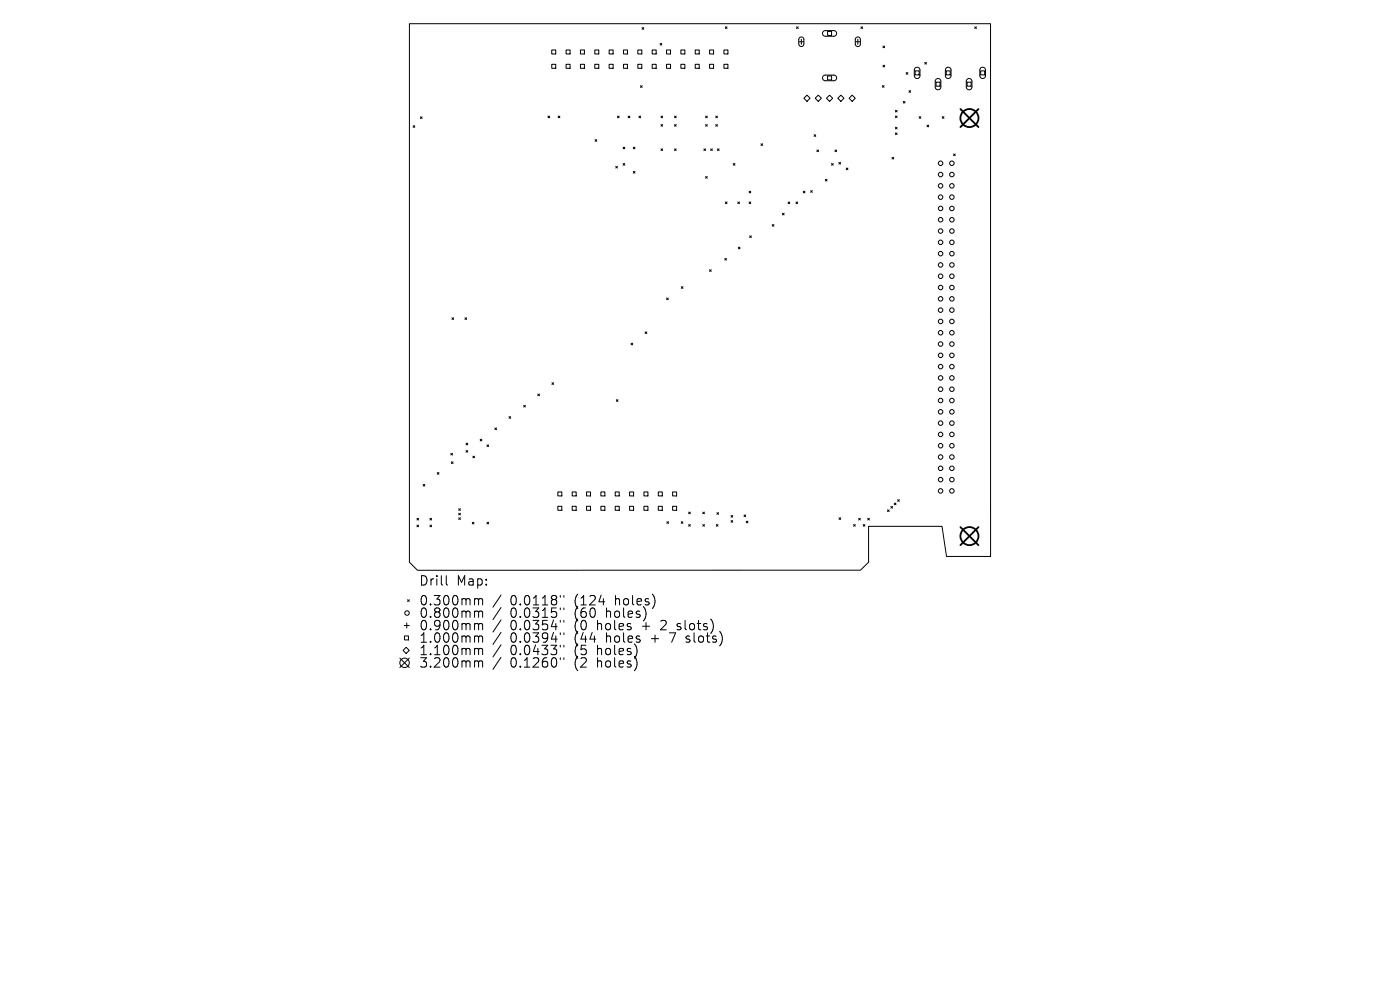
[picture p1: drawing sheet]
<svg xmlns="http://www.w3.org/2000/svg" width="297mm" height="210mm" viewBox="0 0 297 210" stroke-linecap="round" stroke-linejoin="round" font-family="sans-serif">
<defs><g id="words">
<g font-size="2.8">
<text x="88.8" y="124.5">Drill</text>
<text x="96.8" y="124.5">Map:</text>
<text x="88.8" y="128.7">0.300mm</text>
<text x="88.8" y="131.3">0.800mm</text>
<text x="108.3" y="128.7">0.0118&quot;</text>
<text x="108.3" y="131.3">0.0315&quot;</text>
<text x="122" y="128.7">(124</text>
<text x="122" y="131.3">(60</text>
<text x="128.9" y="131.3">holes)</text>
<text x="130.8" y="128.7">holes)</text>
<text x="88.8" y="134">0.900mm</text>
<text x="88.8" y="136.6">1.000mm</text>
<text x="108.3" y="134">0.0354&quot;</text>
<text x="108.3" y="136.6">0.0394&quot;</text>
<text x="122" y="134">(0</text>
<text x="122" y="136.6">(44</text>
<text x="127" y="134">holes</text>
<text x="128.9" y="136.6">holes</text>
<text x="136.7" y="134">+</text>
<text x="138.6" y="136.6">+</text>
<text x="140.9" y="134">2</text>
<text x="142.8" y="136.6">7</text>
<text x="144.5" y="134">slots)</text>
<text x="146.4" y="136.6">slots)</text>
<text x="88.8" y="139.3">1.100mm</text>
<text x="88.8" y="141.9">3.200mm</text>
<text x="108.3" y="139.3">0.0433&quot;</text>
<text x="108.3" y="141.9">0.1260&quot;</text>
<text x="122" y="139.3">(5</text>
<text x="122" y="141.9">(2</text>
<text x="127" y="139.3">holes)</text>
<text x="127" y="141.9">holes)</text>
</g>
</g></defs>
<g fill="none" stroke="#000" stroke-width=".21">
<path d="M86.9 5h123.2v113h-9.3l-1-6.3h-15.5v7.6l-1.7 1.6-94 .1-1.7-1.7zM117 10.6h.9v.8h-.9zM117 13.6h.9v.9h-.9zM120.1 10.6h.8v.8h-.8zM120.1 13.6h.8v.9h-.8zM123.1 10.6h.9v.8h-.9zM123.1 13.6h.9v.9h-.9zM126.2 10.6h.8v.8h-.8zM126.2 13.6h.8v.9h-.8zM129.2 10.6h.9v.8h-.9zM129.2 13.6h.9v.9h-.9zM132.3 10.6h.8v.8h-.8z"/>
<path d="M132.3 13.6h.8v.9h-.8zM135.3 10.6h.9v.8h-.9zM135.3 13.6h.9v.9h-.9zM135.9 18.2l.3 .3M136.2 5.9l.4 .3M136.2 18.2l-.3 .3M136.6 5.9l-.4 .3M138.4 10.6h.8v.8h-.8zM138.4 13.6h.8v.9h-.8zM140 9.2l.4 .4M140.4 9.2l-.4 .4M141.4 10.6h.8v.8h-.8z"/>
<path d="M141.4 13.6h.8v.9h-.8zM144.4 10.6h.9v.8h-.9zM144.4 13.6h.9v.9h-.9zM147.5 10.6h.8v.8h-.8zM147.5 13.6h.8v.9h-.8zM150.5 10.6h.9v.8h-.9zM150.5 13.6h.9v.9h-.9zM153.6 10.6h.8v.8h-.8zM153.6 13.6h.8v.9h-.8zM153.9 5.7l.3 .3M154.2 5.7l-.3 .3M169 5.7l.3 .3"/>
<path d="M169.3 5.7l-.3 .3M169.5 8.9h1M169.6 8l.5-.1 .4 .3v1.3l-.4 .4-.4-.1-.2-.3v-1.2zM170 8.3v1.1M174.7 6.7l.3-.2h2l.4 .2 .1 .5-.2 .3-.3 .2h-2l-.5-.4zM174.7 16.1l.3-.2h2l.4 .3 .1 .4-.2 .4-.3 .1h-2l-.5-.4zM175.6 6.7h.8v.8h-.8zM175.6 16.1h.8v.9h-.8zM181.4 8.9h1.1M181.6 8l.5-.1 .4 .3v1.3l-.4 .4-.4-.1-.2-.3-.1-1.2zM182 8.3v1.1M182.6 5.7l.4 .3"/>
<path d="M183 5.7l-.4 .3M187.2 18.2l.4 .3M187.3 9.8l.4 .3M187.3 13.8l.4 .4M187.6 18.2l-.4 .3M187.7 13.8l-.4 .4M187.7 9.8l-.4 .3M192.2 15.4l.4 .4M192.6 15.4l-.4 .4M192.8 19.2l.4 .4M193.2 19.2l-.4 .4M194.1 15h.9v.9h-.9z"/>
<path d="M194.1 14.4l.6-.1 .4 .4 .1 1.5-.5 .4h-.4l-.3-.4v-1.4zM196.2 13.2l.3 .4M196.5 13.2l-.3 .4M198.6 17.4h.8v.9h-.8zM198.6 16.8l.6-.1 .4 .4v1.5l-.4 .4h-.5l-.3-.4v-1.4zM200.7 15h.9v.9h-.9zM200.7 14.4l.6-.1 .4 .4v1.5l-.4 .4h-.4l-.3-.4v-1.4zM205.2 17.4h.8v.9h-.8zM205.2 16.8l.5-.1 .5 .4v1.5l-.5 .4h-.4l-.3-.4v-1.4zM206.8 5.7l.3 .3M207.1 5.7l-.3 .3M208 15h.9v.9h-.9z"/>
<path d="M208 14.4l.6-.1 .4 .4 .1 1.5-.5 .4h-.4l-.3-.4v-1.4zM87.6 26.7l.4 .3M88 26.7l-.4 .3M89.2 24.8l.3 .3M89.5 24.8l-.3 .3M116.3 24.6l.3 .4M116.6 24.6l-.3 .4M118.4 24.6l.4 .4M118.8 24.6l-.4 .4M126.2 29.6l.4 .4M126.6 29.6l-.4 .4M130.6 35.3l.4 .3"/>
<path d="M131 35.3l-.4 .3M131 24.6l.4 .4M131.4 24.6l-.4 .4M132.2 31.2l.3 .4M132.2 34.7l.3 .3M132.5 31.2l-.3 .4M132.5 34.7l-.3 .3M133.3 24.6l.3 .4M133.6 24.6l-.3 .4M134.3 31.2l.4 .4M134.3 36.4l.4 .3M134.7 31.2l-.4 .4"/>
<path d="M134.7 36.4l-.4 .3M135.5 24.6l.4 .4M135.9 24.6l-.4 .4M140.2 24.6l.4 .4M140.2 26.4l.4 .4M140.2 31.6l.4 .3M140.6 24.6l-.4 .4M140.6 26.4l-.4 .4M140.6 31.6l-.4 .3M143.1 24.6l.4 .4M143.1 26.4l.4 .4M143.1 31.6l.4 .3"/>
<path d="M143.5 24.6l-.4 .4M143.5 26.4l-.4 .4M143.5 31.6l-.4 .3M149.3 31.6l.4 .3M149.7 31.6l-.4 .3M149.7 24.6l.3 .4M149.7 26.4l.3 .4M149.7 37.4l.3 .4M150 24.6l-.3 .4M150 26.4l-.3 .4M150 37.4l-.3 .4M150.8 31.6l.3 .3"/>
<path d="M151.1 31.6l-.3 .3M151.8 24.6l.4 .4M151.8 26.4l.4 .4M152.2 24.6l-.4 .4M152.2 26.4l-.4 .4M152.2 31.6l.4 .3M152.6 31.6l-.4 .3M155.6 34.7l.3 .3M155.9 34.7l-.3 .3M161.4 30.5l.4 .4M161.8 30.5l-.4 .4M170.5 20.8l.7-.6 .7 .6-.7 .7z"/>
<path d="M172.7 28.6l.4 .3M172.9 20.8l.7-.6 .7 .6-.7 .7zM173.1 28.6l-.4 .3M173.3 31.8l.4 .4M173.7 31.8l-.4 .4M175.1 38l.4 .4M175.3 20.8l.7-.6 .7 .6-.7 .7zM175.5 38l-.4 .4M176.4 34.7l.4 .3M176.8 34.7l-.4 .3M177.1 31.8l.4 .4M177.5 31.8l-.4 .4"/>
<path d="M177.7 20.8l.7-.6 .6 .6-.6 .7zM178 34.5l.3 .3M178.3 34.5l-.3 .3M179.5 35.6l.4 .4M179.9 35.6l-.4 .4M180.1 20.8l.7-.6 .6 .6-.6 .7zM189.2 33.4l.4 .3M189.6 33.4l-.4 .3M190 23.4l.3 .4M190 24.6l.3 .4M190 27l.3 .4M190 28.2l.3 .3"/>
<path d="M190.3 23.4l-.3 .4M190.3 24.6l-.3 .4M190.3 27l-.3 .4M190.3 28.2l-.3 .3M191.6 21.5l.4 .4M192 21.5l-.4 .4M195 24.7l.3 .4M195.3 24.7l-.3 .4M196.7 26.5l.3 .4M197 26.5l-.3 .4M199.9 24.7l.4 .4M200.3 24.7l-.4 .4"/>
<path d="M202.3 32.7l.4 .3M202.7 32.7l-.4 .3M150.5 57.2l.4 .4M150.9 57.2l-.4 .4M153.8 54.8l.3 .4M153.9 42.8l.3 .4M154.1 54.8l-.3 .4M154.2 42.8l-.3 .4M156.5 42.8l.4 .4M156.6 52.4l.4 .4M156.9 42.8l-.4 .4M157 52.4l-.4 .4"/>
<path d="M158.9 40.6l.4 .3M158.9 42.8l.4 .4M159 50l.4 .4M159.3 40.6l-.4 .3M159.3 42.8l-.4 .4M159.4 50l-.4 .4M163.8 47.6l.4 .4M164.2 47.6l-.4 .4M166 45.2l.3 .4M166.3 45.2l-.3 .4M167.2 42.8l.3 .4M167.5 42.8l-.3 .4"/>
<path d="M168.9 42.8l.3 .4M169.2 42.8l-.3 .4M170.4 40.6l.4 .3M170.8 40.6l-.4 .3M172 40.4l.3 .4M172.3 40.4l-.3 .4M95.9 67.4l.3 .4M96.2 67.4l-.3 .4M98.6 67.4l.4 .4M99 67.4l-.4 .4M133.9 72.8l.3 .4M134.2 72.8l-.3 .4"/>
<path d="M136.9 70.4l.3 .4M137.2 70.4l-.3 .4M141.4 63.2l.4 .4M141.8 63.2l-.4 .4M144.5 60.8l.4 .4M144.9 60.8l-.4 .4M95.6 96.2l.4 .3M95.8 98l.3 .3M96 96.2l-.4 .3M96.1 98l-.3 .3M98.9 94l.3 .4M98.9 95.6l.3 .3"/>
<path d="M99.2 94l-.3 .4M99.2 95.6l-.3 .3M100.3 96.8l.4 .3M100.7 96.8l-.4 .3M101.9 93.2l.3 .3M102.2 93.2l-.3 .3M103.3 94.4l.4 .3M103.7 94.4l-.4 .3M105 90.8l.3 .3M105.3 90.8l-.3 .3M108 88.4l.3 .3M108.3 88.4l-.3 .3"/>
<path d="M111.1 86l.4 .3M111.5 86l-.4 .3M114.1 83.6l.4 .3M114.5 83.6l-.4 .3M117.1 81.2l.3 .3M117.4 81.2l-.3 .3M130.8 84.8l.3 .3M131.1 84.8l-.3 .3M88.4 110l.4 .3M88.4 111.4l.4 .3M88.8 110l-.4 .3M88.8 111.4l-.4 .3"/>
<path d="M89.8 102.8l.3 .3M90.1 102.8l-.3 .3M91.2 110l.4 .3M91.2 111.4l.4 .3M91.6 110l-.4 .3M91.6 111.4l-.4 .3M92.8 100.2l.3 .4M93.1 100.2l-.3 .4M97.3 107.9l.4 .4M97.3 108.9l.4 .3M97.3 109.8l.4 .4M97.7 107.9l-.4 .4"/>
<path d="M97.7 108.9l-.4 .3M97.7 109.8l-.4 .4M100.2 110.8l.4 .3M100.6 110.8l-.4 .3M103.3 110.8l.4 .3M103.7 110.8l-.4 .3M118.3 104.4h.9v.8h-.9zM118.3 107.4h.9v.8h-.9zM121.4 104.4h.8v.8h-.8zM121.4 107.4h.8v.8h-.8zM124.4 104.4h.9v.8h-.9zM124.4 107.4h.9v.8h-.9z"/>
<path d="M127.5 104.4h.8v.8h-.8zM127.5 107.4h.8v.8h-.8zM130.5 104.4h.9v.8h-.9zM130.5 107.4h.9v.8h-.9zM133.6 104.4h.8v.8h-.8zM133.6 107.4h.8v.8h-.8zM136.6 104.4h.9v.8h-.9zM136.6 107.4h.9v.8h-.9zM139.7 104.4h.8v.8h-.8zM139.7 107.4h.8v.8h-.8zM141.5 110.7l.3 .3M141.8 110.7l-.3 .3"/>
<path d="M142.7 104.4h.8v.8h-.8zM142.7 107.4h.8v.8h-.8zM144.5 110.7l.4 .3M144.9 110.7l-.4 .3M146.1 108.6l.4 .4M146.1 111.3l.4 .3M146.5 108.6l-.4 .4M146.5 111.3l-.4 .3M149.1 108.6l.3 .4M149.1 111.3l.3 .3M149.4 108.6l-.3 .4M149.4 111.3l-.3 .3"/>
<path d="M152 111.3l.3 .3M152.1 108.8l.3 .3M152.3 111.3l-.3 .3M152.4 108.8l-.3 .3M155.1 109.4l.3 .3M155.1 110.4l.3 .4M155.4 109.4l-.3 .3M155.4 110.4l-.3 .4M157.8 109.2l.4 .4M158.2 109.2l-.4 .4M158.3 110.5l.4 .4M158.7 110.5l-.4 .4"/>
<path d="M178 109.8l.4 .4M178.4 109.8l-.4 .4M181.1 111.3l.3 .3M181.4 111.3l-.3 .3M182.2 110l.3 .3M182.5 110l-.3 .3M183.1 111.3l.4 .3M183.5 111.3l-.4 .3M184.1 110l.3 .3M184.4 110l-.3 .3M188.3 108.2l.3 .3M188.6 108.2l-.3 .3"/>
<path d="M189 107.4l.4 .4M189.4 107.4l-.4 .4M189.7 106.7l.4 .4M190.1 106.7l-.4 .4M190.4 106l.4 .4M190.8 106l-.4 .4M84.8 139.6l2 2M85.5 138l.7-.7 .6 .7-.6 .6zM85.7 132.7h1.1M85.8 134.9h.9v.8h-.9zM86.3 132.1v1.1M86.5 127.2l.3 .4"/>
<path d="M86.8 127.2l-.3 .4M86.8 139.6l-2 2M94.7 122.1v1.7l.3 .3M101 127l.4 .1 .1 .2M101 129.6h.2l.3 .3M101 132.3h.2l.3 .3M101 134.9h.2l.3 .3M101 137.5l.4 .1 .1 .2M101.5 127.3l.3-.3 .5 .1 .1 1.2M101.5 127.3v1M101.5 129.9v1.1M101.5 132.6v1"/>
<path d="M101.5 135.2v1M101.5 137.8v1.1M101.5 129.9l.3-.3 .5 .1 .1 1.3M101.5 132.6l.3-.3 .5 .1 .1 1.2M101.5 135.2l.3-.3 .5 .1 .1 1.2M101.5 137.8l.3-.3 .5 .1 .1 1.3M106.3 126.2l-1.7 2.6M106.3 128.9l-1.7 2.5M106.3 131.5l-1.7 2.6M106.3 134.1l-1.7 2.6M106.3 136.8l-1.7 2.6M106.3 139.4l-1.7 2.6"/>
<path d="M118.9 126.3v.4M118.9 129v.3M118.9 131.6v.4M118.9 134.2v.4M118.9 136.9v.4M118.9 139.5v.4M119.6 126.3v.4M119.6 129v.3M119.6 131.6v.4M119.6 134.2v.4M119.6 136.9v.4M119.6 139.5v.4"/>
<path d="M143.6 133.5l.2 .1M143.7 132.4v.4M145.5 136.1l.2 .1M101 140.2l.4 .1 .1 .2M101.5 140.5v1M101.5 140.5l.3-.3 .5 .1 .1 1.2"/>
<circle cx="199.5" cy="34.6" r=".48"/>
<circle cx="199.5" cy="39.4" r=".48"/>
<circle cx="199.5" cy="37" r=".48"/>
<circle cx="201.9" cy="34.6" r=".48"/>
<circle cx="201.9" cy="39.4" r=".48"/>
<circle cx="201.9" cy="37" r=".48"/>
<circle cx="199.5" cy="51.4" r=".48"/>
<circle cx="199.5" cy="44.2" r=".48"/>
<circle cx="199.5" cy="58.6" r=".48"/>
<circle cx="199.5" cy="53.8" r=".48"/>
<circle cx="199.5" cy="41.8" r=".48"/>
<circle cx="199.5" cy="46.6" r=".48"/>
<circle cx="199.5" cy="56.2" r=".48"/>
<circle cx="199.5" cy="49" r=".48"/>
<circle cx="201.9" cy="51.4" r=".48"/>
<circle cx="201.9" cy="44.2" r=".48"/>
<circle cx="201.9" cy="58.6" r=".48"/>
<circle cx="201.9" cy="53.8" r=".48"/>
<circle cx="201.9" cy="41.8" r=".48"/>
<circle cx="201.9" cy="46.6" r=".48"/>
<circle cx="201.9" cy="56.2" r=".48"/>
<circle cx="201.9" cy="49" r=".48"/>
<circle cx="199.5" cy="61" r=".48"/>
<circle cx="199.5" cy="77.8" r=".48"/>
<circle cx="199.5" cy="68.2" r=".48"/>
<circle cx="199.5" cy="70.6" r=".48"/>
<circle cx="199.5" cy="75.4" r=".48"/>
<circle cx="199.5" cy="65.8" r=".48"/>
<circle cx="199.5" cy="63.4" r=".48"/>
<circle cx="199.5" cy="73" r=".48"/>
<circle cx="201.9" cy="61" r=".48"/>
<circle cx="201.9" cy="77.8" r=".48"/>
<circle cx="201.9" cy="68.2" r=".48"/>
<circle cx="201.9" cy="70.6" r=".48"/>
<circle cx="201.9" cy="65.8" r=".48"/>
<circle cx="201.9" cy="75.4" r=".48"/>
<circle cx="201.9" cy="63.4" r=".48"/>
<circle cx="201.9" cy="73" r=".48"/>
<circle cx="199.5" cy="94.6" r=".48"/>
<circle cx="199.5" cy="87.4" r=".48"/>
<circle cx="199.5" cy="85" r=".48"/>
<circle cx="199.5" cy="96.9" r=".48"/>
<circle cx="199.5" cy="99.3" r=".48"/>
<circle cx="199.5" cy="80.2" r=".48"/>
<circle cx="199.5" cy="92.2" r=".48"/>
<circle cx="199.5" cy="82.6" r=".48"/>
<circle cx="199.5" cy="89.8" r=".48"/>
<circle cx="201.9" cy="94.6" r=".48"/>
<circle cx="201.9" cy="87.4" r=".48"/>
<circle cx="201.9" cy="85" r=".48"/>
<circle cx="201.9" cy="96.9" r=".48"/>
<circle cx="201.9" cy="99.3" r=".48"/>
<circle cx="201.9" cy="80.2" r=".48"/>
<circle cx="201.9" cy="89.8" r=".48"/>
<circle cx="201.9" cy="92.2" r=".48"/>
<circle cx="201.9" cy="82.6" r=".48"/>
<circle cx="199.5" cy="104.1" r=".48"/>
<circle cx="199.5" cy="101.7" r=".48"/>
<circle cx="201.9" cy="104.1" r=".48"/>
<circle cx="201.9" cy="101.7" r=".48"/>
<circle cx="86.3" cy="130" r=".48"/>
<circle cx="85.8" cy="140.6" r="1"/>
</g>
<g fill="none" stroke="#000" stroke-width=".38">
<path d="M203.7 23.1l3.9 3.9M207.6 23.1l-3.9 3.9M203.7 111.8l3.9 3.8M207.6 111.8l-3.9 3.8"/>
<circle cx="205.7" cy="25" r="1.92"/>
<circle cx="205.7" cy="113.7" r="1.92"/>
</g>
<use href="#words"/>
</svg>
